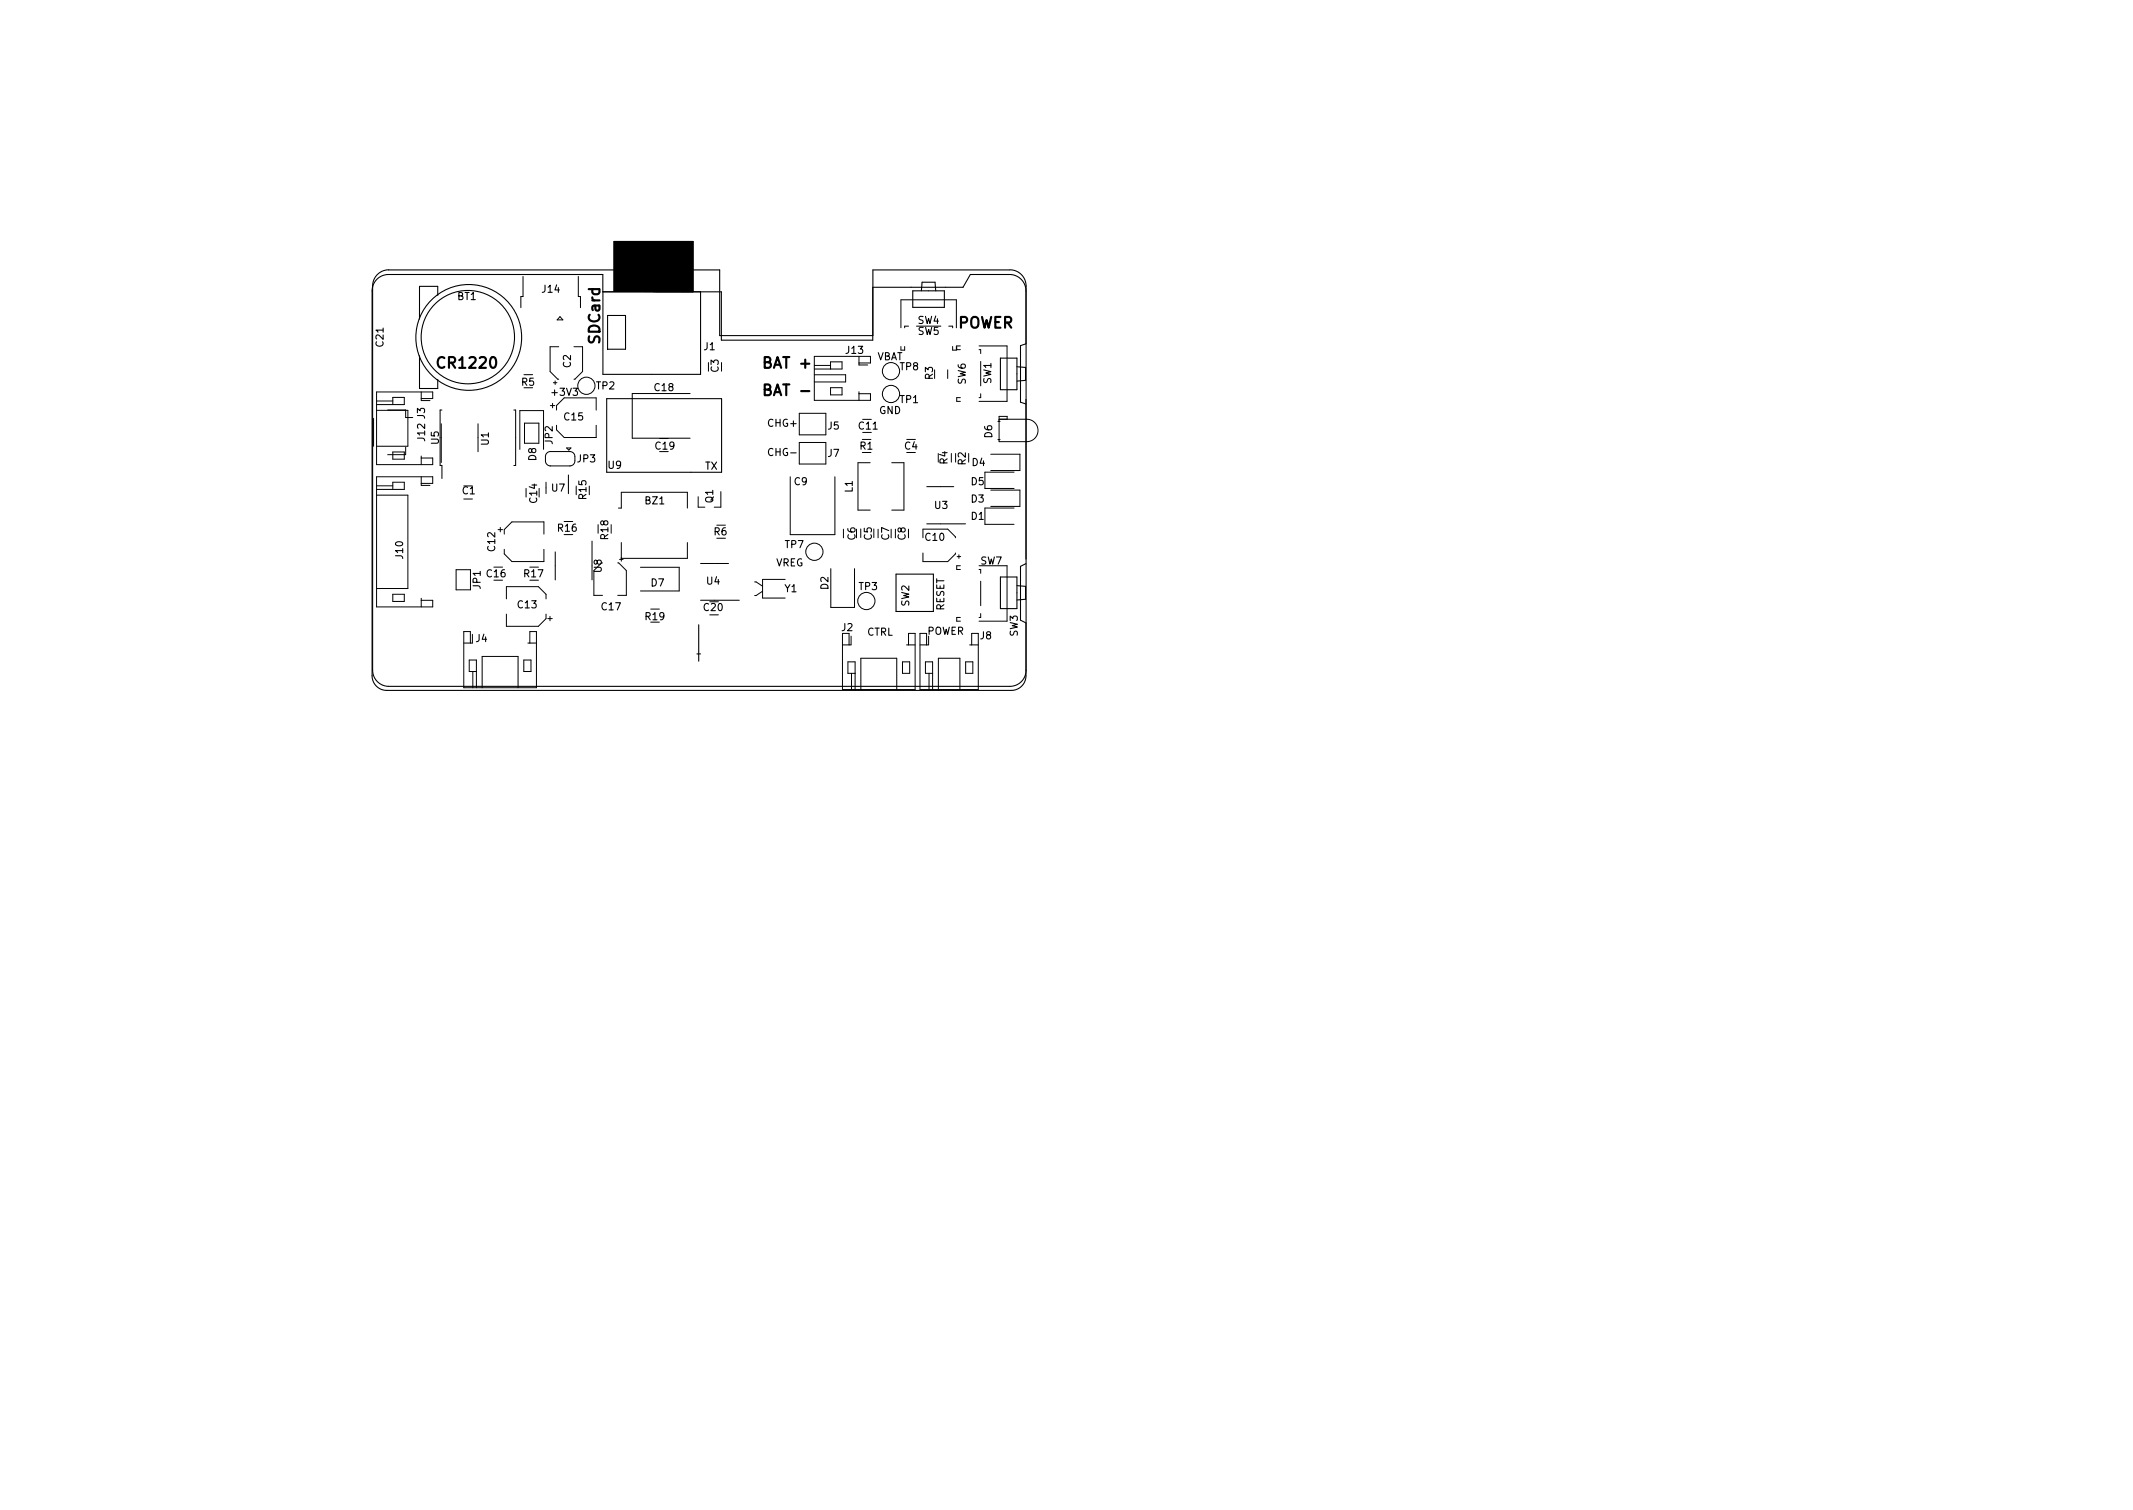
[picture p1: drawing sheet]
<svg xmlns="http://www.w3.org/2000/svg" width="297mm" height="210mm" viewBox="0 0 297 210" stroke-linecap="round" stroke-linejoin="round" font-family="sans-serif">
<defs><g id="words">
<g font-size="2.1">
<text x="83.6" y="47.8" transform="rotate(-90 83.6 47.8)">SDCard</text>
<text x="133.3" y="45.7">POWER</text>
<text x="61.2" y="51.3">CR1220</text>
<text x="106.6" y="51.3">BAT +</text>
<text x="106.8" y="55.1">BAT -</text>
</g>
<g font-size="1.4">
<text x="63.7" y="41.8">BT1</text>
<text x="75.5" y="40.8">J14</text>
<text x="127.8" y="45.1">SW4</text>
<text x="127.8" y="46.6">SW5</text>
<text x="53.4" y="48.2" transform="rotate(-90 53.4 48.2)">C21</text>
<text x="72.6" y="53.7">R5</text>
<text x="79.5" y="51.2" transform="rotate(-90 79.5 51.2)">C2</text>
<text x="98" y="48.8">J1</text>
<text x="100.1" y="51.8" transform="rotate(-90 100.1 51.8)">C3</text>
<text x="117.8" y="49.3">J13</text>
<text x="122.1" y="50.2">VBAT</text>
<text x="125.3" y="51.5">TP8</text>
<text x="129.9" y="52.8" transform="rotate(-90 129.9 52.8)">R3</text>
<text x="134.5" y="53.5" transform="rotate(-90 134.5 53.5)">SW6</text>
<text x="138" y="53.4" transform="rotate(-90 138 53.4)">SW1</text>
<text x="77" y="55.1">+3V3</text>
<text x="78.6" y="58.5">C15</text>
<text x="83.1" y="54.2">TP2</text>
<text x="91.2" y="54.5">C18</text>
<text x="107" y="59.4">CHG+</text>
<text x="115.3" y="59.8">J5</text>
<text x="119.6" y="59.8">C11</text>
<text x="122.4" y="57.6">GND</text>
<text x="125.3" y="56.1">TP1</text>
<text x="59.2" y="61.4" transform="rotate(-90 59.2 61.4)">J12 J3</text>
<text x="61.1" y="61.8" transform="rotate(-90 61.1 61.8)">U5</text>
<text x="68.1" y="62" transform="rotate(-90 68.1 62)">U1</text>
<text x="74.7" y="64.1" transform="rotate(-90 74.7 64.1)">D8</text>
<text x="77" y="61.8" transform="rotate(-90 77 61.8)">JP2</text>
<text x="80.4" y="64.4">JP3</text>
<text x="84.7" y="65.3">U9</text>
<text x="91.3" y="62.6">C19</text>
<text x="98.2" y="65.4">TX</text>
<text x="107.2" y="63.5">CHG-</text>
<text x="115.3" y="63.6">J7</text>
<text x="119.8" y="62.6">R1</text>
<text x="126" y="62.6">C4</text>
<text x="131.9" y="64.6" transform="rotate(-90 131.9 64.6)">R4</text>
<text x="134.5" y="64.7" transform="rotate(-90 134.5 64.7)">R2</text>
<text x="135.4" y="64.9">D4</text>
<text x="138.2" y="61" transform="rotate(-90 138.2 61)">D6</text>
<text x="64.4" y="68.8">C1</text>
<text x="74.8" y="70" transform="rotate(-90 74.8 70)">C14</text>
<text x="76.8" y="68.4">U7</text>
<text x="81.7" y="69.5" transform="rotate(-90 81.7 69.5)">R15</text>
<text x="89.9" y="70.2">BZ1</text>
<text x="99.3" y="70" transform="rotate(-90 99.3 70)">Q1</text>
<text x="110.6" y="67.6">C9</text>
<text x="118.7" y="68.5" transform="rotate(-90 118.7 68.5)">L1</text>
<text x="130.2" y="70.9">U3</text>
<text x="135.3" y="70">D3</text>
<text x="135.3" y="67.6">D5</text>
<text x="56.1" y="77.7" transform="rotate(-90 56.1 77.7)">J10</text>
<text x="69" y="76.7" transform="rotate(-90 69 76.7)">C12</text>
<text x="77.7" y="74">R16</text>
<text x="84.7" y="75.1" transform="rotate(-90 84.7 75.1)">R18</text>
<text x="99.4" y="74.5">R6</text>
<text x="109.3" y="76.3">TP7</text>
<text x="119.1" y="75.2" transform="rotate(-90 119.1 75.2)">C6</text>
<text x="121.4" y="75.2" transform="rotate(-90 121.4 75.2)">C5</text>
<text x="123.8" y="75.2" transform="rotate(-90 123.8 75.2)">C7</text>
<text x="126.1" y="75.2" transform="rotate(-90 126.1 75.2)">C8</text>
<text x="128.9" y="75.3">C10</text>
<text x="135.3" y="72.4">D1</text>
<text x="66.9" y="82" transform="rotate(-90 66.9 82)">JP1</text>
<text x="67.8" y="80.4">C16</text>
<text x="73" y="80.4">R17</text>
<text x="83.8" y="79.7" transform="rotate(-90 83.8 79.7)">U8</text>
<text x="90.7" y="81.6">D7</text>
<text x="98.4" y="81.4">U4</text>
<text x="108" y="78.9">VREG</text>
<text x="109.3" y="82.5">Y1</text>
<text x="115.3" y="82.1" transform="rotate(-90 115.3 82.1)">D2</text>
<text x="119.6" y="82.2">TP3</text>
<text x="136.5" y="78.6">SW7</text>
<text x="66.3" y="89.4">J4</text>
<text x="72.1" y="84.7">C13</text>
<text x="83.8" y="85">C17</text>
<text x="89.9" y="86.3">R19</text>
<text x="98" y="85.1">C20</text>
<text x="117.2" y="87.9">J2</text>
<text x="120.7" y="88.5">CTRL</text>
<text x="126.6" y="84.4" transform="rotate(-90 126.6 84.4)">SW2</text>
<text x="129.1" y="88.4">POWER</text>
<text x="131.5" y="85.1" transform="rotate(-90 131.5 85.1)">RESET</text>
<text x="136.5" y="89">J8</text>
<text x="141.7" y="88.6" transform="rotate(-90 141.7 88.6)">SW3</text>
</g>
</g></defs>
<g fill="none" stroke="#000" stroke-width=".15">
<path d="M54.1 37.6h46.1v9.1h21.4v-9.1h19M54.1 37.6a2.25 2.25 0 0 0-2.2 2.2v53.5a2.25 2.25 0 0 0 2.2 2.3h86.5a2.25 2.25 0 0 0 2.3-2.3M140.6 37.6a2.25 2.25 0 0 1 2.3 2.2v54.3a2.03 2.03 0 0 1-2.1 2h-87a2.03 2.03 0 0 1-2-2v-53.6a2.29 2.29 0 0 1 2.3-2.3h29.8v2.4h16.6v6.8h21v-7.4h12.6l1-1.8h5.5a2.29 2.29 0 0 1 2.3 2.3M58.4 49.5v4.6h2.6v-1.3M61 41.1v-1.2h-2.6v4.5M84 40.6v11.5h13.6v-11.5M84.5 55.5h16v10.3h-16zM84.6 48.6h2.5v-4.7h-2.5v4.8M85.5 40.6v-7h11v7M127.1 40.5h4.4v2.3h-4.4zM128.3 40.5l.1-1.2h1.8l.1 1.2M139.3 49.9h2.3v4.4h-2.3z"/>
<path d="M141.6 51.1l1.2 .1v1.8l-1.2 .1M142.9 47.9l-.8 .2v7.9l.8 .3M124.8 79.9h5.2v5.2h-5.2zM142.9 78.5l-.8 .4v7.5l.8 .3M97 91.1h.6M97.3 87v5.1M139.3 80.3h2.3v4.4h-2.3zM141.6 81.5l1.2 .1v1.8l-1.2 .1"/>
<circle cx="65.2" cy="46.9" r="6.5"/>
<circle cx="65.3" cy="47" r="7.4"/>
</g>
<g fill="none" stroke="#000" stroke-width=".14">
<path d="M72.8 38.5v2.8h-.3v1.5M80.5 38.5v2.8h.3v1.5M52 58.3v3.8M52.4 55.8h2.3M52.4 56.3h3.9v-1h-1.6v1M52.4 57.1h4.4v5h-4.4M54 57.1h2.5v1h1M58.7 54.6v1.2h1.2M58.7 55.5h1.6v-.9h-7.9v10.1h7.9v-.9h-1.6M61.4 59v5.4M61.5 57.1h-.2v7.7h.2v1.8M66.6 59v3.9"/>
<path d="M71.6 57.1h.2v7.7h-.2M73 52.2h1.2M73 58.9h2v2.8h-2zM76.6 56.5h.7M77 56.2v.6M77.1 53.3h.5M77.3 53v.5M77.5 57.1v-.6l1.1-1.1h4.4v1.7M77.5 59.2v.7l1.1 1h4.4v-1.7M77.8 48.3h-1.2v3.4l1.1 1.1h.1M78 44.1l.4 .4h-.8zM79.9 48.3h1.2v3.4l-1 1.1h-.2"/>
<path d="M96.1 54.8h-8.1v6.2h8.1M111.3 57.5h3.7v3h-3.7zM113.4 52.2h4.4v1h-4.4M113.4 51.4h3.9v-1h-1.6v1M113.4 50.9h2.3M115.7 54h1.6v1h-1.6zM119.6 49.6v1.2h1.2M119.6 54.5v1.2M119.6 50.5h1.6v-.9h-7.8v6.1h7.8v-.9h-1.6M125.5 45.6v-3.9h7.7v3.9M125.5 48.2v.6M126 48.2v.6"/>
<path d="M126.5 45.4h-.5v.2M127.6 45.4h3.4M132 51.5v1.2M132.1 45.4h.6v.2M132.7 48.2v.6h.5v-.6M133.7 48.2h-.5v.5h.5M133.7 55.4h-.5v.5h.5M136.3 48.2h3.9v7.7h-3.9M136.3 48.7h.3v.5M136.6 50.3v3.4M136.6 54.8v.6h-.3M139 58.7h.1"/>
<path d="M139.1 58.7h.1M139.1 58.4h3.9a1.56 1.56 0 0 1 1.6 1.5 1.56 1.56 0 0 1-1.6 1.6h-3.9v-3.5h1.2v.4M52.4 68.1h3.9v-1h-1.6v1M52.4 68.9h4.4v13h-4.4M52.4 67.6h2.3M54.7 62.9h1.6v1h-1.6zM56.5 62.3v1h-2.5M58.7 63.5v1.2M58.7 66.4v1.2h1.2M58.7 67.3h1.6v-.9h-7.9v18.1h7.9v-.9h-1.6M63.5 79.3h2v2.8h-2zM64.6 69.5h1.2"/>
<path d="M69.4 73.7h.6M69.7 73.4v.7M70.2 76.5v.6l1.1 1.1h4.4v-1.7M70.2 74.4v-.7l1.1-1h4.4v1.7M72.4 62.6v-5.4h3.3v5.4M73.3 68v1.2M76 67.1v1.6M76.6 62.9h2.8M76.6 64.9h2.8M76.7 62.9a.7 .7 0 0 0-.7 .7v.6a.7 .7 0 0 0 .7 .7M77.3 76.8v3.9M78.9 62.4h.6l-.3 .3z"/>
<path d="M79.2 66.1v2.6M79.4 62.9a.7 .7 0 0 1 .7 .7M80.1 64.2a.7 .7 0 0 1-.7 .7M82.4 75.3v5.4M82.7 79.4v3.5h1.2M86 78.4h.2l1 1v3.5h-1.2M86.1 70.7h.4v-2.2h9.2v2.2M86.3 77.9h.5M86.5 75.5v2.6M89.2 79h5.4v3.3h-5.4M91.9 61.1h1.2M95.7 75.5v2.2h-9.2"/>
<path d="M97.2 69.2v1.4h1M97.6 78.5h3.9M100.4 68.5v2.1h-.9M110 66.4v8h6.3v-8M111.3 61.6h3.7v3h-3.7zM115.7 79.2v5.4h3.3v-5.4M117.5 73.7v1.2M119.9 73.7v1.2M121.2 64.4h-1.7v6.6h1.7M122.3 73.7v1.2M124.2 64.4h1.7v6.6h-1.7M128.5 74.9v-1.2h3.5l1 1v.2"/>
<path d="M128.5 77v1.2h3.5l1-1.1v-.1M129.1 67.8h3.7M129.1 72.9h5.4M132.5 63.1v1.3M133.3 77.5h.5M133.5 77.3v.5M133.7 78.8h-.5v.5h.5M136.3 79.3h.3v.5M136.3 78.8h3.9v7.7h-3.9M138 63.2h4v2.3h-4M138 68.2h4v2.3h-4M139 61.2h.1"/>
<path d="M139.1 61.2h.1M141.2 65.7h-4v2.3h4M141.2 70.7h-4v2.3h4M54.7 82.7h1.6v1h-1.6zM58.7 83.3v1.2M65.5 89.5v-1.6h-.9v7.9h10.1v-7.9h-.9v1.6M65.8 88.3v1.2h-1.2M65.8 93.5v2.3M66.3 93.5h-1v-1.6h1v3.9M67.1 95.8v-4.4h5v4.4M70.5 83.4v-1.7h4.5l1 1.1v.6M70.5 85.5v1.7h4.5l1-1.1v-.6"/>
<path d="M72.9 91.9h1v1.6h-1zM73.5 89.5h1.2M76.3 86.1h.6M76.6 85.8v.6M90.6 84.8h1.2M97.6 83.6h5.4M98.8 85.6h1.2M105.1 81h.2l.9 .6M106.2 82.3l-.9 .6h-.2M109.3 80.7h-3.1v2.6h3.1M117.3 88.2v7.8h10.1v-7.8h-.9v1.6M118.2 88.2v1.6"/>
<path d="M118.5 88.6v1.2h-1.2M118.6 93.8v2.2M119.1 93.8h-1v-1.6h1v3.8M119.9 96v-4.3h5v4.3M125.7 92.2h1v1.6h-1zM126.2 89.8h1.2M129 89.8v-1.6h-.9v7.8h8.1v-7.8h-.9v1.6M129.3 88.6v1.2h-1.2M129.4 93.8v2.2M129.9 93.8h-1v-1.6h1v3.8M130.7 96v-4.3h3v4.3M133.7 86h-.5v.5h.5"/>
<path d="M134.5 92.2h1v1.6h-1zM135 89.8h1.2M136.6 85.4v.6h-.3M136.6 80.9v3.4"/>
<circle cx="81.7" cy="53.7" r="1.2"/>
<circle cx="124.1" cy="51.7" r="1.2"/>
<circle cx="124.1" cy="54.9" r="1.2"/>
<circle cx="113.4" cy="76.8" r="1.2"/>
<circle cx="120.7" cy="83.7" r="1.2"/>
</g>
<path d="M85.5 33.6h11v7h-11z" fill="#000" stroke="#000" stroke-width=".15"/>
<use href="#words"/>
</svg>
